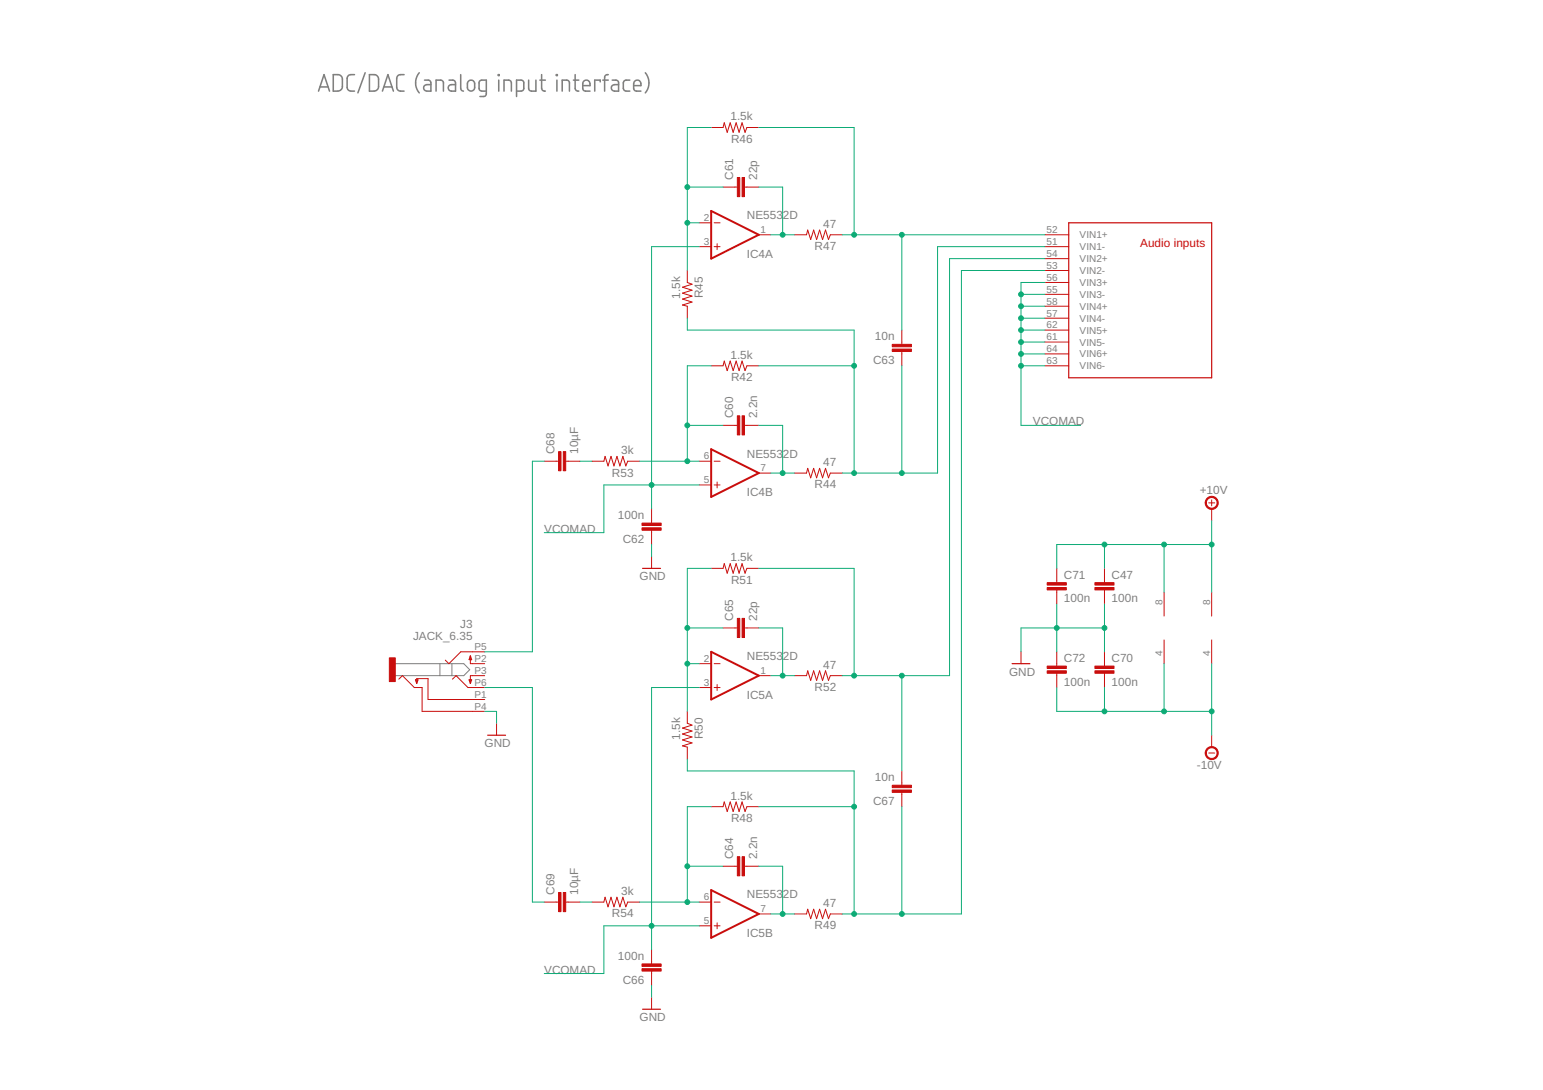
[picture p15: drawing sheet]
<svg xmlns="http://www.w3.org/2000/svg" width="297mm" height="210mm" viewBox="0 0 297 210" stroke-linecap="round" stroke-linejoin="round" font-family="sans-serif">
<defs><g id="words">
<g font-size="2.3" fill="#808080">
<text x="140.6" y="23.2">1.5k</text>
<text x="140.8" y="27.5">R46</text>
<text x="141.1" y="34.7" transform="rotate(-90 141.1 34.7)">C61</text>
<text x="145.7" y="34.7" transform="rotate(-90 145.7 34.7)">22p</text>
<text x="143.8" y="42.2">NE553</text>
<text x="150.7" y="42.2">2D</text>
<text x="158.4" y="43.8">47</text>
<text x="143.8" y="49.7">IC4A</text>
<text x="156.8" y="48.2">R47</text>
<text x="130.9" y="57.6" transform="rotate(-90 130.9 57.6)">1.5k</text>
<text x="135.3" y="57.4" transform="rotate(-90 135.3 57.4)">R45</text>
<text x="168.4" y="65.5">10n</text>
<text x="140.6" y="69.1">1.5k</text>
<text x="168.1" y="70.1">C63</text>
<text x="140.8" y="73.4">R42</text>
<text x="141.1" y="80.5" transform="rotate(-90 141.1 80.5)">C60</text>
<text x="145.7" y="80.5" transform="rotate(-90 145.7 80.5)">2.2n</text>
<text x="198.8" y="81.9">VCOMAD</text>
<text x="106.7" y="87.4" transform="rotate(-90 106.7 87.4)">C68</text>
<text x="111.3" y="87.4" transform="rotate(-90 111.3 87.4)">10µF</text>
<text x="119.6" y="87.4">3k</text>
<text x="143.8" y="88.1">NE553</text>
<text x="150.7" y="88.1">2D</text>
<text x="158.4" y="89.7">47</text>
<text x="117.8" y="91.8">R53</text>
<text x="143.8" y="95.6">IC4B</text>
<text x="156.8" y="94.1">R44</text>
<text x="231" y="95.1">+10V</text>
<text x="119" y="99.9">100n</text>
<text x="104.8" y="102.6">VCOMAD</text>
<text x="119.9" y="104.5">C62</text>
<text x="123.1" y="111.8">GND</text>
<text x="140.6" y="108.1">1.5k</text>
<text x="140.8" y="112.4">R51</text>
<text x="204.8" y="111.4">C71</text>
<text x="214" y="111.4">C47</text>
<text x="141.1" y="119.6" transform="rotate(-90 141.1 119.6)">C65</text>
<text x="145.7" y="119.6" transform="rotate(-90 145.7 119.6)">22p</text>
<text x="204.8" y="116">100n</text>
<text x="214" y="116">100n</text>
<text x="79.5" y="123.2">JACK_6.35</text>
<text x="88.6" y="120.9">J3</text>
<text x="143.8" y="127.1">NE553</text>
<text x="150.7" y="127.1">2D</text>
<text x="158.4" y="128.7">47</text>
<text x="194.3" y="130.1">GND</text>
<text x="204.8" y="127.5">C72</text>
<text x="214" y="127.5">C70</text>
<text x="143.8" y="134.6">IC5A</text>
<text x="156.8" y="133.1">R52</text>
<text x="204.8" y="132.1">100n</text>
<text x="214" y="132.1">100n</text>
<text x="93.3" y="143.9">GND</text>
<text x="130.9" y="142.5" transform="rotate(-90 130.9 142.5)">1.5k</text>
<text x="135.3" y="142.3" transform="rotate(-90 135.3 142.3)">R50</text>
<text x="230.4" y="148.1">-10V</text>
<text x="140.6" y="154">1.5k</text>
<text x="168.1" y="155">C67</text>
<text x="168.4" y="150.4">10n</text>
<text x="140.8" y="158.3">R48</text>
<text x="141.1" y="165.4" transform="rotate(-90 141.1 165.4)">C64</text>
<text x="145.7" y="165.4" transform="rotate(-90 145.7 165.4)">2.2n</text>
<text x="106.7" y="172.3" transform="rotate(-90 106.7 172.3)">C69</text>
<text x="111.3" y="172.3" transform="rotate(-90 111.3 172.3)">10µF</text>
<text x="119.6" y="172.3">3k</text>
<text x="143.8" y="173">NE553</text>
<text x="150.7" y="173">2D</text>
<text x="117.8" y="176.7">R54</text>
<text x="156.8" y="179">R49</text>
<text x="158.4" y="174.6">47</text>
<text x="119" y="184.8">100n</text>
<text x="143.8" y="180.5">IC5B</text>
<text x="104.8" y="187.5">VCOMAD</text>
<text x="119.9" y="189.4">C66</text>
<text x="123.1" y="196.7">GND</text>
</g>
<text font-size="2.3" fill="#c90d0c" x="219.5" y="47.5">Audio inputs</text>
<g font-size="1.9" fill="#808080">
<text x="135.5" y="42.6">2</text>
<text x="135.5" y="47.2">3</text>
<text x="146.4" y="44.9">1</text>
<text x="201.5" y="44.9">52</text>
<text x="201.5" y="47.2">51</text>
<text x="207.8" y="45.9">VIN1+</text>
<text x="201.5" y="49.5">54</text>
<text x="201.5" y="51.8">53</text>
<text x="207.8" y="48.2">VIN1-</text>
<text x="207.8" y="50.5">VIN2+</text>
<text x="207.8" y="52.8">VIN2-</text>
<text x="201.5" y="54.1">56</text>
<text x="201.5" y="56.4">55</text>
<text x="201.5" y="58.7">58</text>
<text x="207.8" y="55.1">VIN3+</text>
<text x="207.8" y="57.4">VIN3-</text>
<text x="207.8" y="59.7">VIN4+</text>
<text x="201.5" y="61">57</text>
<text x="201.5" y="63.2">62</text>
<text x="201.5" y="65.5">61</text>
<text x="207.8" y="62">VIN4-</text>
<text x="207.8" y="64.3">VIN5+</text>
<text x="201.5" y="67.8">64</text>
<text x="201.5" y="70.1">63</text>
<text x="207.8" y="66.5">VIN5-</text>
<text x="207.8" y="68.8">VIN6+</text>
<text x="207.8" y="71.1">VIN6-</text>
<text x="135.5" y="88.5">6</text>
<text x="135.5" y="93.1">5</text>
<text x="146.4" y="90.8">7</text>
<text x="223.8" y="116.5" transform="rotate(-90 223.8 116.5)">8</text>
<text x="232.9" y="116.5" transform="rotate(-90 232.9 116.5)">8</text>
<text x="91.3" y="125.2">P5</text>
<text x="91.3" y="127.5">P2</text>
<text x="91.3" y="129.8">P3</text>
<text x="135.5" y="127.5">2</text>
<text x="146.4" y="129.8">1</text>
<text x="223.8" y="126.4" transform="rotate(-90 223.8 126.4)">4</text>
<text x="232.9" y="126.4" transform="rotate(-90 232.9 126.4)">4</text>
<text x="91.3" y="134.4">P1</text>
<text x="91.3" y="132.1">P6</text>
<text x="91.3" y="136.7">P4</text>
<text x="135.5" y="132.1">3</text>
<text x="135.5" y="173.4">6</text>
<text x="135.5" y="178">5</text>
<text x="146.4" y="175.7">7</text>
</g>
</g></defs>
<g fill="none" stroke="#808080" stroke-width=".3">
<path d="M61.3 17.5l1.1-3.1 1 3.1M61.6 16.7h1.6M64.2 14.4a1.57 1.57 0 0 1 1.5 .2l.2 .6v1.7l-.2 .4a1.63 1.63 0 0 1-1.5 .2zM68.2 14.4l-1.1 .1-.3 .6v1.7l.2 .5 .3 .2h.9M70.3 14l-1.4 3.9M71.1 14.4h1.1l.6 .4 .1 1.9-.3 .6a1.56 1.56 0 0 1-1.5 .2zM73.6 17.5l1.1-3.1 1 3.1M73.9 16.7h1.6M77.8 14.4l-1.1 .1-.3 .6v1.7l.1 .5 .4 .2h.9M80.7 14a3 3 0 0 0 0 3.9M81.7 15.4l.9 .1 .3 .3 .1 1.7h-.8a.62 .62 0 0 1-.6-.6 .62 .62 0 0 1 .6-.6h.8M83.9 17.5v-2.1l1.1 .1 .3 .1 .1 1.9"/>
<path d="M86.4 15.4l.9 .1 .3 .1 .1 .4v1.5h-.8a.62 .62 0 0 1-.6-.6 .62 .62 0 0 1 .6-.6h.8M88.7 14.4v2.8l.2 .2 .3 .1M90.1 15.7a.69 .69 0 0 1 .8-.2 .69 .69 0 0 1 .5 .6v.7a.7 .7 0 0 1-.7 .7 .7 .7 0 0 1-.7-.7zM93.6 17.5h-.8l-.5-.2-.1-1.5 .4-.3 1-.1v2.7l-.2 .4-1 .1M95.9 14.4h.2v.1h-.2zM96 15.4v2.1M97 17.5v-2.1l1.1 .1 .2 .1 .1 1.9M99.4 17.5h.9l.5-.2v-1.5l-.3-.3-1.1-.1v3.2M101.8 15.4v1.8l.2 .2 .3 .1h.9v-2.1M103.9 15.4h1.1M104.3 14.4v2.6l.2 .4 .5 .1M107.1 14.4h.2v.1h-.2z"/>
<path d="M107.2 15.4v2.1M108.2 17.5v-2.1l1.1 .1 .2 .1 .1 1.9M110.4 15.4h1M110.7 14.4v2.8l.2 .2 .5 .1M112.2 16.5h1.4a.74 .74 0 0 0-.5-1 .74 .74 0 0 0-.9 .6l.1 1.2 .4 .2h.9M115.5 15.8v-.4h-1v2.1M116 15.4h1.1M117.1 14.4h-.3l-.4 .3v2.8M117.9 15.4l.8 .1 .4 .3v1.7h-.8a.62 .62 0 0 1-.6-.6 .62 .62 0 0 1 .6-.6h.8M121.2 15.4l-.8 .1-.3 .1-.1 .4 .1 1.3 .4 .2h.7M122 16.5h1.4a.74 .74 0 0 0-.5-1.1 .74 .74 0 0 0-.9 .7v1.1l.2 .2 1.2 .1M124.2 14a3 3 0 0 1 0 3.9"/>
</g>
<path d="M76.1 127.8h13.2l1.1 1.2-1.1 1.1h-13.2M84.7 127.8v2.3M87 127.8v2.3" fill="none" stroke="#808080" stroke-width=".19"/>
<g fill="none" stroke="#c90d0c" stroke-width=".19">
<path d="M136.9 24.6h2.3l.2-1 .6 1.9 .6-1.9 .5 1.9 .6-1.9 .6 1.9 .6-1.9 .5 1.9 .4-.9h2.3M139.2 36h2.7M143.3 36h2.8M132.3 52.1v2.3l.9 .3-1.8 .6 1.8 .6-1.8 .6 1.8 .5-1.8 .6 1.8 .6-1.8 .5 .9 .3v2.3M134.6 47.5h2.3M134.6 42.9h2.3M137.5 47.5h1.1M137.5 42.9h1.1M138 46.9v1.2M146.1 45.2h2.3M153 45.2h2.3l.2-.9 .6 1.8 .5-1.8 .6 1.8 .6-1.8 .5 1.8 .6-1.8 .6 1.8 .4-.9h2.2M201.1 45.2h4.6"/>
<path d="M201.1 47.5h4.6M201.1 49.8h4.6M201.1 52.1h4.6M201.1 54.4h4.6M201.1 56.7h4.6M201.1 59h4.6M136.9 70.4h2.3l.2-.9 .6 1.9 .6-1.9 .5 1.9 .6-1.9 .6 1.9 .6-1.9 .5 1.9 .4-1h2.3M173.6 63.6v2.7M173.6 67.7v2.7M201.1 61.3h4.6M201.1 63.6h4.6M201.1 65.9h4.6"/>
<path d="M201.1 68.2h4.6M201.1 70.4h4.6M104.8 88.8h2.7M108.9 88.8h2.8M114 88.8h2.2l.3-.9 .6 1.8 .5-1.8 .6 1.8 .6-1.8 .5 1.8 .6-1.8 .6 1.8 .3-.9h2.3M125.4 98v2.7M134.6 88.8h2.3M134.6 93.4h2.3M137.5 88.8h1.1M137.5 93.4h1.1M138 92.8v1.2M139.2 81.9h2.7"/>
<path d="M143.3 81.9h2.8M146.1 91.1h2.3M153 91.1h2.3l.2-.9 .6 1.8 .5-1.8 .6 1.8 .6-1.8 .5 1.8 .6-1.8 .6 1.8 .4-.9h2.2M232.7 96.8h1.1M233.3 96.3v1.1M233.3 98v2.3M125.4 102.1v2.8M125.4 107.2v2.3M136.9 109.5h2.3l.2-1 .6 1.9 .6-1.9 .5 1.9 .6-1.9 .6 1.9 .6-1.9 .5 1.9 .4-.9h2.3M203.4 109.5v2.7M203.4 113.6v2.7M212.6 109.5v2.7"/>
<path d="M212.6 113.6v2.7M224.1 114v4.6M233.3 114v4.6M76.8 130.8l.7-.7 2.3 2.3h1.5v4.6h12M80.2 131.6v-.9h2.2v4h10.9M87.1 130.8l.7-.7 2.3 2.3h3.2M90.6 126.3v1.5h2.7M93.3 130.1h-2.7v1.5M93.3 125.5h-4.6l-2.3 2.3-.7-.7M95.6 139.3v2.3M132.3 137v2.3l.9 .3-1.8 .6 1.8 .6-1.8 .6 1.8 .5-1.8 .6 1.8 .6-1.8 .5 .9 .3v2.3M134.6 132.4h2.3"/>
<path d="M134.6 127.8h2.3M137.5 132.4h1.1M137.5 127.8h1.1M138 131.8v1.2M139.2 120.9h2.7M143.3 120.9h2.8M146.1 130.1h2.3M153 130.1h2.3l.2-.9 .6 1.8 .5-1.8 .6 1.8 .6-1.8 .5 1.8 .6-1.8 .6 1.8 .4-.9h2.2M196.6 125.5v2.3M203.4 125.5v2.8M203.4 129.6v2.8M212.6 125.5v2.8"/>
<path d="M212.6 129.6v2.8M224.1 123.2v4.6M233.3 123.2v4.6M136.9 155.3h2.3l.2-.9 .6 1.9 .6-1.9 .5 1.9 .6-1.9 .6 1.9 .6-1.9 .5 1.9 .4-1h2.3M173.6 148.5v2.7M173.6 152.6v2.7M232.7 145h1.1M233.3 141.6v2.3M104.8 173.7h2.7M108.9 173.7h2.8M114 173.7h2.2l.3-.9 .6 1.8 .5-1.8 .6 1.8 .6-1.8 .5 1.8 .6-1.8 .6 1.8 .3-.9h2.3M134.6 173.7h2.3"/>
<path d="M134.6 178.3h2.3M137.5 173.7h1.1M137.5 178.3h1.1M138 177.7v1.2M139.2 166.8h2.7M143.3 166.8h2.8M146.1 176h2.3M153 176h2.3l.2-.9 .6 1.8 .5-1.8 .6 1.8 .6-1.8 .5 1.8 .6-1.8 .6 1.8 .4-.9h2.2M125.4 182.9v2.7M125.4 187v2.8M125.4 192.1v2.3"/>
</g>
<path d="M205.7 42.9h27.6v29.8h-27.6zM123.7 109.5h3.4M80 130.9h.5l-.3 .7zM90.3 130.9h.5l-.2 .7zM90.6 126.3l.2 .7h-.5zM194.8 127.8h3.5M93.9 141.6h3.4M123.7 194.4h3.4" fill="none" stroke="#c90d0c" stroke-width=".23"/>
<g fill="#c90d0c" stroke="#c90d0c" stroke-width=".19">
<path d="M210.8 113.1h3.7v.5h-3.7z"/>
<path d="M210.8 112.2h3.7v.5h-3.7z"/>
<path d="M142.9 80.1h.4v3.7h-.4z"/>
<path d="M141.9 80.1h.5v3.7h-.5z"/>
<path d="M142.9 34.2h.4v3.7h-.4z"/>
<path d="M141.9 34.2h.5v3.7h-.5z"/>
<path d="M123.6 100.7h3.7v.5h-3.7z"/>
<path d="M123.6 101.6h3.7v.5h-3.7z"/>
<path d="M171.8 66.3h3.7v.5h-3.7z"/>
<path d="M171.8 67.2h3.7v.5h-3.7z"/>
<path d="M108.4 87h.5v3.7h-.5z"/>
<path d="M107.5 87h.5v3.7h-.5z"/>
<path d="M142.9 165h.4v3.7h-.4z"/>
<path d="M141.9 165h.5v3.7h-.5z"/>
<path d="M142.9 119.1h.4v3.7h-.4z"/>
<path d="M141.9 119.1h.5v3.7h-.5z"/>
<path d="M123.6 185.6h3.7v.5h-3.7z"/>
<path d="M123.6 186.5h3.7v.5h-3.7z"/>
<path d="M171.8 151.2h3.7v.5h-3.7z"/>
<path d="M171.8 152.1h3.7v.5h-3.7z"/>
<path d="M108.4 171.9h.5v3.7h-.5z"/>
<path d="M107.5 171.9h.5v3.7h-.5z"/>
<path d="M210.8 129.2h3.7v.4h-3.7z"/>
<path d="M210.8 128.3h3.7v.4h-3.7z"/>
<path d="M201.6 113.1h3.7v.5h-3.7z"/>
<path d="M201.6 112.2h3.7v.5h-3.7z"/>
<path d="M201.6 129.2h3.7v.4h-3.7z"/>
<path d="M201.6 128.3h3.7v.4h-3.7z"/>
<path d="M75 126.7h1.1v4.6h-1.1z"/>
</g>
<g fill="#c90d0c" stroke="#c90d0c" stroke-width=".19">
<path d="M232.4 144.1a1.26 1.26 0 0 1 2 .3 1.26 1.26 0 0 1-.8 1.8 1.26 1.26 0 0 1-1.6-1.2h.2a1.04 1.04 0 0 1 1.6-.8 1.04 1.04 0 0 1 .1 1.7 1.04 1.04 0 0 1-1.6-.6l-.1-.3h-.2z" fill-rule="evenodd"/>
<path d="M232.4 95.9a1.26 1.26 0 0 1 2 .3 1.26 1.26 0 0 1-.8 1.8 1.26 1.26 0 0 1-1.6-1.2h.2a1.04 1.04 0 0 1 1.6-.8 1.04 1.04 0 0 1 .1 1.7 1.04 1.04 0 0 1-1.6-.6l-.1-.3h-.2z" fill-rule="evenodd"/>
</g>
<path d="M136.9 40.6l9.2 4.6-9.2 4.6zM136.9 86.5l9.2 4.6-9.2 4.6zM136.9 125.5l9.2 4.6-9.2 4.6zM136.9 171.4l9.2 4.6-9.2 4.6z" fill="none" stroke="#c90d0c" stroke-width=".38"/>
<g fill="none" stroke="#0dab76" stroke-width=".19">
<path d="M132.3 36h6.9M136.9 24.6h-4.6v27.5M146.1 36h4.6v9.2M146.1 24.6h18.3v20.6M132.3 42.9h2.3M134.6 47.5h-9.2v50.5M148.4 45.2h4.6M162.1 45.2h39M173.6 45.2v18.4M196.6 56.7h4.5M196.6 59h4.5M201.1 54.4h-4.5v27.5h11.4"/>
<path d="M201.1 47.5h-20.6v43.6h-18.4M201.1 52.1h-16v123.9h-23M201.1 49.8h-18.3v80.3h-20.7M132.3 61.3v2.3h32.1v27.5M136.9 70.4h-4.6v18.4M146.1 70.4h18.3M173.6 70.4v20.7M196.6 70.4h4.5M196.6 63.6h4.5M196.6 61.3h4.5M196.6 65.9h4.5M196.6 68.2h4.5"/>
<path d="M104.8 88.8h-2.3v36.7h-9.2M111.7 88.8h2.3M123.1 88.8h11.5M132.3 81.9h6.9M134.6 93.4h-18.4v9.2h-11.4M146.1 81.9h4.6v9.2M148.4 91.1h4.6M125.4 104.9v2.3M136.9 109.5h-4.6v27.5M146.1 109.5h18.3v20.6M203.4 116.3v9.2M212.6 104.9v4.6"/>
<path d="M212.6 116.3v9.2M224.1 104.9v9.1M233.3 104.9h-29.9v4.6M233.3 100.3v13.7M93.3 137h2.3v2.3M93.3 132.4h9.2v41.3h2.3M132.3 120.9h6.9M132.3 127.8h2.3M134.6 132.4h-9.2v50.5M146.1 120.9h4.6v9.2M148.4 130.1h4.6M173.6 130.1v18.4"/>
<path d="M203.4 132.4v4.6h29.9M212.6 120.9h-16v4.6M212.6 132.4v4.6M224.1 127.8v9.2M233.3 127.8v13.8M132.3 146.2v2.3h32.1v27.5M136.9 155.3h-4.6v18.4M146.1 155.3h18.3M173.6 155.3v20.7M111.7 173.7h2.3M123.1 173.7h11.5M132.3 166.8h6.9"/>
<path d="M134.6 178.3h-18.4v9.2h-11.4M146.1 166.8h4.6v9.2M148.4 176h4.6M125.4 189.8v2.3"/>
</g>
<g fill="#0dab76" stroke="#0dab76" stroke-width=".19">
<circle cx="203.4" cy="120.9" r=".47"/>
<circle cx="212.6" cy="120.9" r=".47"/>
<circle cx="132.3" cy="81.9" r=".47"/>
<circle cx="132.3" cy="88.8" r=".47"/>
<circle cx="150.7" cy="91.1" r=".47"/>
<circle cx="164.4" cy="70.4" r=".47"/>
<circle cx="164.4" cy="91.1" r=".47"/>
<circle cx="173.6" cy="91.1" r=".47"/>
<circle cx="132.3" cy="36" r=".47"/>
<circle cx="132.3" cy="42.9" r=".47"/>
<circle cx="150.7" cy="45.2" r=".47"/>
<circle cx="125.4" cy="93.4" r=".47"/>
<circle cx="125.4" cy="178.3" r=".47"/>
<circle cx="196.6" cy="56.7" r=".47"/>
<circle cx="196.6" cy="59" r=".47"/>
<circle cx="196.6" cy="61.3" r=".47"/>
<circle cx="196.6" cy="63.6" r=".47"/>
<circle cx="196.6" cy="65.9" r=".47"/>
<circle cx="196.6" cy="68.2" r=".47"/>
<circle cx="196.6" cy="70.4" r=".47"/>
<circle cx="164.4" cy="45.2" r=".47"/>
<circle cx="173.6" cy="45.2" r=".47"/>
<circle cx="132.3" cy="166.8" r=".47"/>
<circle cx="132.3" cy="173.7" r=".47"/>
<circle cx="150.7" cy="176" r=".47"/>
<circle cx="164.4" cy="155.3" r=".47"/>
<circle cx="164.4" cy="176" r=".47"/>
<circle cx="173.6" cy="176" r=".47"/>
<circle cx="132.3" cy="127.8" r=".47"/>
<circle cx="132.3" cy="120.9" r=".47"/>
<circle cx="150.7" cy="130.1" r=".47"/>
<circle cx="164.4" cy="130.1" r=".47"/>
<circle cx="173.6" cy="130.1" r=".47"/>
<circle cx="212.6" cy="104.9" r=".47"/>
<circle cx="233.3" cy="104.9" r=".47"/>
<circle cx="224.1" cy="104.9" r=".47"/>
<circle cx="212.6" cy="137" r=".47"/>
<circle cx="233.3" cy="137" r=".47"/>
<circle cx="224.1" cy="137" r=".47"/>
</g>
<use href="#words"/>
</svg>
